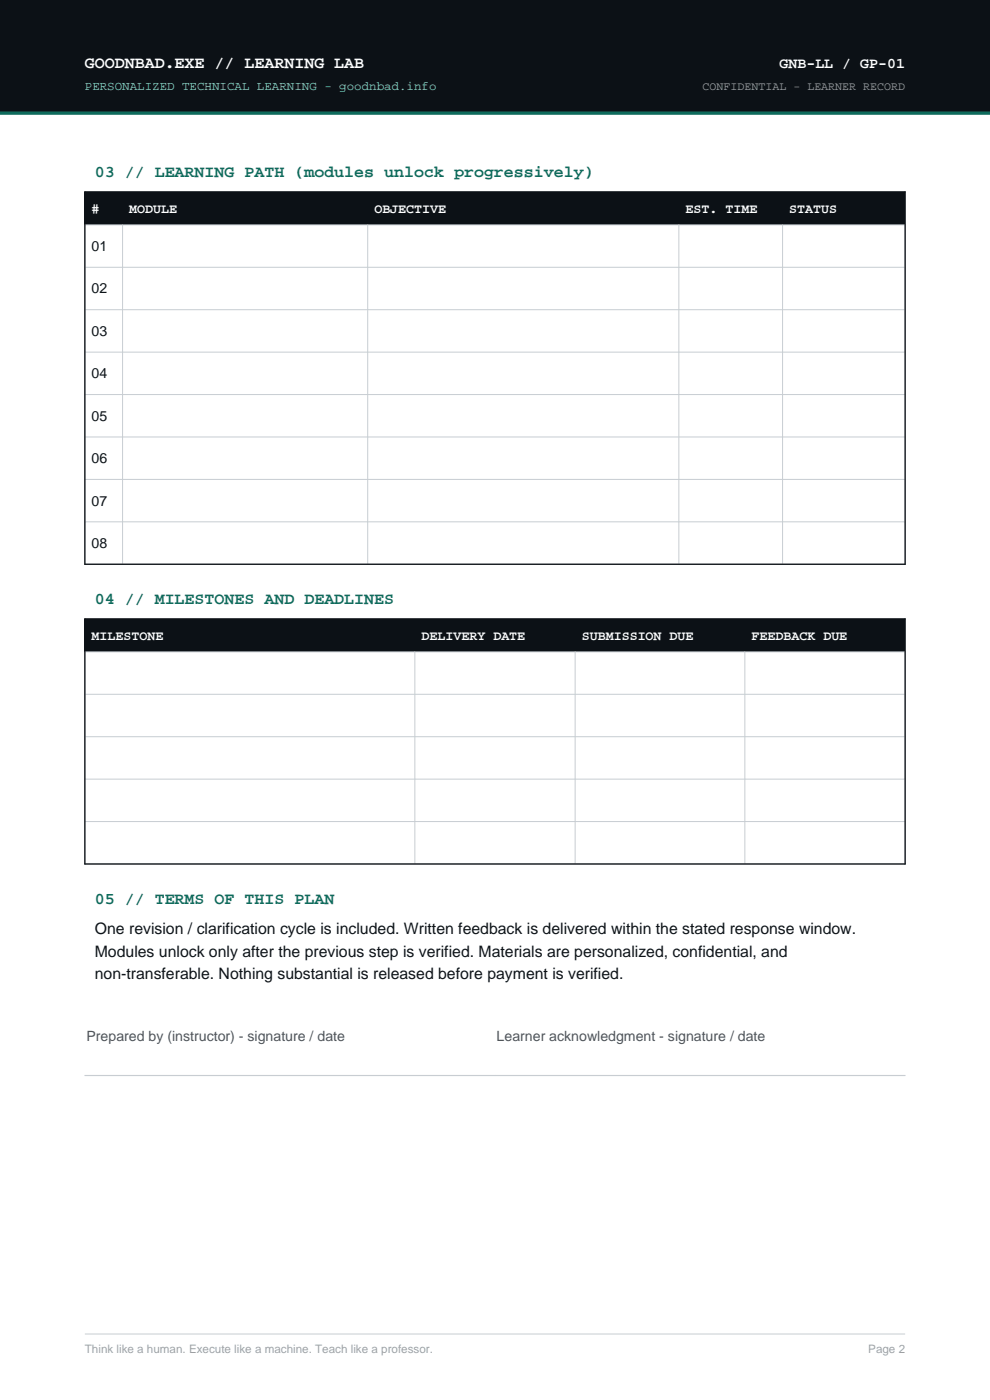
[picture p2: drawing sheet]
<svg xmlns="http://www.w3.org/2000/svg" width="210mm" height="297mm" viewBox="0 0 210 297" stroke-linecap="round" stroke-linejoin="round" font-family="sans-serif">
<defs><g id="words">
<text font-size="3.5" fill="#fff" x="18" y="14.5">GOODNBAD.EXE // LEARNING LAB</text>
<g font-size="3.5" fill="#0e6b5c">
<text x="20.1" y="37.6">03 // LEARNING PATH (modules unlock progressively)</text>
<text x="20.1" y="128.2">04 // MILESTONES AND DEADLINES</text>
<text x="20.1" y="191.8">05 // TERMS OF THIS PLAN</text>
</g>
<g font-size="3.4" fill="#101418">
<text x="20.1" y="198.2">One revision / clarification cycle is included. Written feedback is delivered within the stated response window.</text>
<text x="20.1" y="203">Modules unlock only after the previous step is verified. Materials are personalized, confidential, and</text>
<text x="20.1" y="207.8">non-transferable. Nothing substantial is released before payment is verified.</text>
</g>
<text font-size="3.2" fill="#fff" x="165.3" y="14.5">GNB-LL / GP-01</text>
<g font-size="3" fill="#101418">
<text x="19.4" y="53.3">01</text>
<text x="19.4" y="62.3">02</text>
<text x="19.4" y="71.3">03</text>
<text x="19.4" y="80.3">04</text>
<text x="19.4" y="89.3">05</text>
<text x="19.4" y="98.3">06</text>
<text x="19.4" y="107.3">07</text>
<text x="19.4" y="116.3">08</text>
</g>
<g font-size="3" fill="#4a5560">
<text x="18.4" y="220.9">Prepared by (instructor) - signature / date</text>
<text x="105.4" y="220.9">Learner acknowledgment - signature / date</text>
</g>
<g font-size="2.8" fill="#fff">
<text x="19.4" y="45.3">#</text>
<text x="27.4" y="45.3">MODULE</text>
<text x="79.4" y="45.3">OBJECTIVE</text>
<text x="145.4" y="45.3">EST. TIME</text>
<text x="167.4" y="45.3">STATUS</text>
<text x="19.4" y="135.8">MILESTONE</text>
<text x="89.4" y="135.8">DELIVERY DATE</text>
<text x="123.4" y="135.8">SUBMISSION DUE</text>
<text x="159.4" y="135.8">FEEDBACK DUE</text>
</g>
<text font-size="2.6" fill="#7be0c8" x="18" y="19">PERSONALIZED TECHNICAL LEARNING - goodnbad.info</text>
<g font-size="2.5" fill="#9aa3ab">
<text x="149" y="19">CONFIDENTIAL - LEARNER RECORD</text>
<text x="18" y="287">Think like a human. Execute like a machine. Teach like a professor.</text>
<text x="184.2" y="287">Page 2</text>
</g>
</g></defs>
<path d="M0 0h210v24h-210z" fill-rule="evenodd" fill="#0c1116"/>
<path d="M0 24h210" fill="none" stroke="#0e6b5c" stroke-width=".71" stroke-linecap="butt"/>
<path d="M18 283h174" fill="none" stroke="#c7cdd2" stroke-width=".21"/>
<path d="M18 40.7h174v7h-174z" fill-rule="evenodd" fill="#0c1116"/>
<path d="M18 47.7h174v72h-174zM18 56.7h174M26 47.7v72M78 47.7v72M144 47.7v72M166 47.7v72M18 65.7h174M18 74.7h174M18 83.7h174M18 92.7h174M18 101.7h174M18 110.7h174" fill="none" stroke="#c7cdd2" stroke-width=".21"/>
<path d="M18 40.7h174v79h-174z" fill="none" stroke="#0c1116" stroke-width=".28"/>
<path d="M18 131.3h174v7h-174z" fill-rule="evenodd" fill="#0c1116"/>
<path d="M18 138.3h174v45h-174zM88 138.3v45M122 138.3v45M158 138.3v45M18 147.3h174M18 156.3h174M18 165.3h174M18 174.3h174" fill="none" stroke="#c7cdd2" stroke-width=".21"/>
<path d="M18 131.3h174v52h-174z" fill="none" stroke="#0c1116" stroke-width=".28"/>
<path d="M18 228.2h174" fill="none" stroke="#c7cdd2" stroke-width=".25"/>
<use href="#words"/>
</svg>
